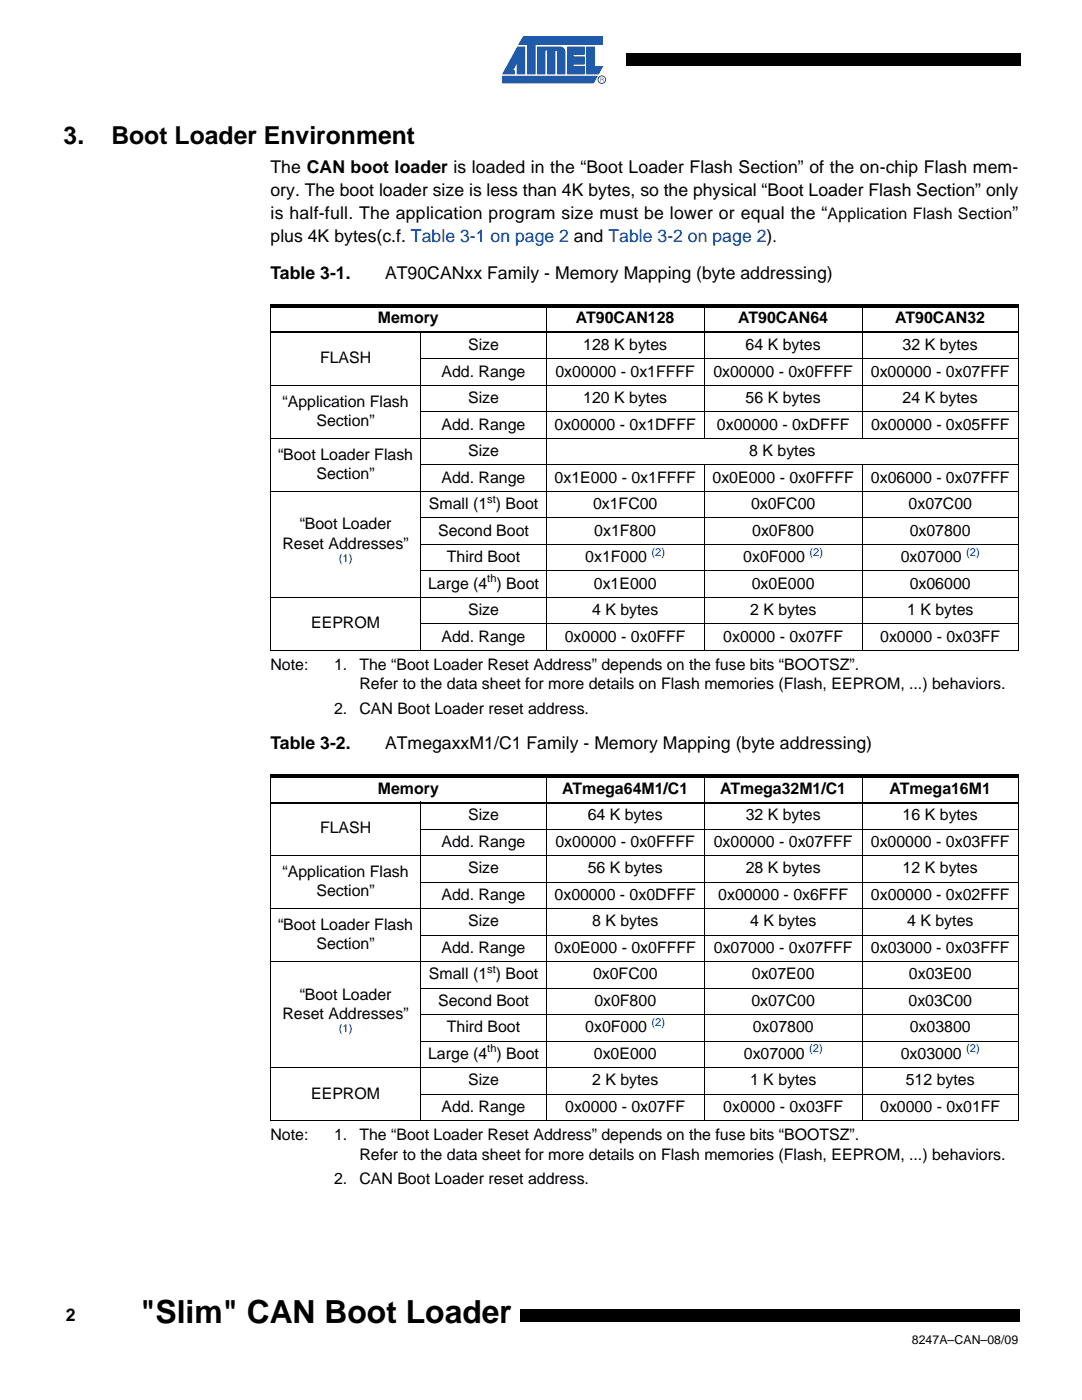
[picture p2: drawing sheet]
<svg xmlns="http://www.w3.org/2000/svg" width="216mm" height="279mm" viewBox="0 0 216 279" stroke-linecap="round" stroke-linejoin="round" font-family="sans-serif">
<defs><g id="words">
<text font-size="6.3" x="28" y="264">&quot;Slim&quot; CAN Boot Loader</text>
<g font-size="4.9">
<text x="12.7" y="28.7">3.</text>
<text x="22.2" y="28.7">Boot Loader Environment</text>
</g>
<g font-size="3.5">
<text x="54" y="34.5">The CAN boot loader is loaded in the “Boot Loader Flash Section” of the on-chip Flash mem-</text>
<text x="54" y="39">ory. The boot loader size is less than 4K bytes, so the physical “Boot Loader Flash Section” only</text>
<text x="54" y="43.6">is half-full. The application program size must be lower or equal the “Application Flash Section”</text>
<text x="54" y="48.2">plus 4K bytes(c.f. Table 3-1 on page 2 and Table 3-2 on page 2).</text>
<text x="54" y="55.6">Table 3-1.</text>
<text x="76.8" y="55.6">AT90CANxx Family - Memory Mapping (byte addressing)</text>
<text x="54" y="149.5">Table 3-2.</text>
<text x="76.8" y="149.5">ATmegaxxM1/C1 Family - Memory Mapping (byte addressing)</text>
<text x="13.1" y="263.7">2</text>
</g>
<g font-size="3.2">
<text x="75.4" y="64.6">Memory</text>
<text x="114.9" y="64.6">AT90CAN128</text>
<text x="147.3" y="64.6">AT90CAN64</text>
<text x="178.7" y="64.6">AT90CAN32</text>
<text x="93.4" y="69.9">Size</text>
<text x="116.4" y="69.9">128 K bytes</text>
<text x="148.8" y="69.9">64 K bytes</text>
<text x="180.1" y="69.9">32 K bytes</text>
<text x="63.9" y="72.5">FLASH</text>
<text x="88.1" y="75.1">Add. Range</text>
<text x="110.8" y="75.1">0x00000 - 0x1FFFF</text>
<text x="142.4" y="75.1">0x00000 - 0x0FFFF</text>
<text x="173.8" y="75.1">0x00000 - 0x07FFF</text>
<text x="56.4" y="81.1">“Application Flash</text>
<text x="93.4" y="80.4">Size</text>
<text x="116.4" y="80.4">120 K bytes</text>
<text x="148.8" y="80.4">56 K bytes</text>
<text x="180.1" y="80.4">24 K bytes</text>
<text x="63.2" y="85">Section”</text>
<text x="88.1" y="85.7">Add. Range</text>
<text x="110.7" y="85.7">0x00000 - 0x1DFFF</text>
<text x="143" y="85.7">0x00000 - 0xDFFF</text>
<text x="173.8" y="85.7">0x00000 - 0x05FFF</text>
<text x="55.5" y="91.7">“Boot Loader Flash</text>
<text x="63.2" y="95.6">Section”</text>
<text x="93.4" y="91">Size</text>
<text x="149.5" y="91">8 K bytes</text>
<text x="85.6" y="101.6">Small (1 ) Boot</text>
<text x="88.1" y="96.3">Add. Range</text>
<text x="110.7" y="96.3">0x1E000 - 0x1FFFF</text>
<text x="118.3" y="101.6">0x1FC00</text>
<text x="142.2" y="96.3">0x0E000 - 0x0FFFF</text>
<text x="149.9" y="101.6">0x0FC00</text>
<text x="173.8" y="96.3">0x06000 - 0x07FFF</text>
<text x="181.3" y="101.6">0x07C00</text>
<text x="59.8" y="105.7">“Boot Loader</text>
<text x="87.4" y="106.9">Second Boot</text>
<text x="118.6" y="106.9">0x1F800</text>
<text x="150.1" y="106.9">0x0F800</text>
<text x="181.5" y="106.9">0x07800</text>
<text x="56.4" y="109.5">Reset Addresses”</text>
<text x="89.2" y="112.2">Third Boot</text>
<text x="116.8" y="112.2">0x1F000</text>
<text x="148.3" y="112.2">0x0F000</text>
<text x="179.7" y="112.2">0x07000</text>
<text x="85.4" y="117.5">Large (4 ) Boot</text>
<text x="118.5" y="117.5">0x1E000</text>
<text x="150" y="117.5">0x0E000</text>
<text x="181.5" y="117.5">0x06000</text>
<text x="62.1" y="125.4">EEPROM</text>
<text x="93.4" y="122.8">Size</text>
<text x="118.2" y="122.8">4 K bytes</text>
<text x="149.7" y="122.8">2 K bytes</text>
<text x="181" y="122.8">1 K bytes</text>
<text x="88.1" y="128.1">Add. Range</text>
<text x="112.7" y="128.1">0x0000 - 0x0FFF</text>
<text x="144.3" y="128.1">0x0000 - 0x07FF</text>
<text x="175.6" y="128.1">0x0000 - 0x03FF</text>
<text x="54" y="133.7">Note:</text>
<text x="66.7" y="133.7">1.</text>
<text x="71.7" y="133.7">The “Boot Loader Reset Address” depends on the fuse bits “BOOTSZ”.</text>
<text x="71.7" y="137.6">Refer to the data sheet for more details on Flash memories (Flash, EEPROM, ...) behaviors.</text>
<text x="66.7" y="142.5">2.</text>
<text x="71.7" y="142.5">CAN Boot Loader reset address.</text>
<text x="75.4" y="158.4">Memory</text>
<text x="112.2" y="158.4">ATmega64M1/C1</text>
<text x="143.7" y="158.4">ATmega32M1/C1</text>
<text x="177.5" y="158.4">ATmega16M1</text>
<text x="63.9" y="166.3">FLASH</text>
<text x="93.4" y="163.7">Size</text>
<text x="117.3" y="163.7">64 K bytes</text>
<text x="148.8" y="163.7">32 K bytes</text>
<text x="180.1" y="163.7">16 K bytes</text>
<text x="88.1" y="169">Add. Range</text>
<text x="110.8" y="169">0x00000 - 0x0FFFF</text>
<text x="142.4" y="169">0x00000 - 0x07FFF</text>
<text x="173.8" y="169">0x00000 - 0x03FFF</text>
<text x="56.4" y="175">“Application Flash</text>
<text x="63.2" y="178.9">Section”</text>
<text x="88.1" y="179.6">Add. Range</text>
<text x="93.4" y="174.3">Size</text>
<text x="110.7" y="179.6">0x00000 - 0x0DFFF</text>
<text x="117.3" y="174.3">56 K bytes</text>
<text x="143.3" y="179.6">0x00000 - 0x6FFF</text>
<text x="148.8" y="174.3">28 K bytes</text>
<text x="173.8" y="179.6">0x00000 - 0x02FFF</text>
<text x="180.1" y="174.3">12 K bytes</text>
<text x="55.5" y="185.6">“Boot Loader Flash</text>
<text x="93.4" y="184.8">Size</text>
<text x="118.2" y="184.8">8 K bytes</text>
<text x="149.7" y="184.8">4 K bytes</text>
<text x="181" y="184.8">4 K bytes</text>
<text x="63.2" y="189.4">Section”</text>
<text x="88.1" y="190.1">Add. Range</text>
<text x="110.7" y="190.1">0x0E000 - 0x0FFFF</text>
<text x="142.4" y="190.1">0x07000 - 0x07FFF</text>
<text x="173.8" y="190.1">0x03000 - 0x03FFF</text>
<text x="85.6" y="195.4">Small (1 ) Boot</text>
<text x="118.4" y="195.4">0x0FC00</text>
<text x="150" y="195.4">0x07E00</text>
<text x="181.4" y="195.4">0x03E00</text>
<text x="56.4" y="203.4">Reset Addresses”</text>
<text x="59.8" y="199.5">“Boot Loader</text>
<text x="87.4" y="200.7">Second Boot</text>
<text x="118.6" y="200.7">0x0F800</text>
<text x="149.9" y="200.7">0x07C00</text>
<text x="181.3" y="200.7">0x03C00</text>
<text x="89.2" y="206">Third Boot</text>
<text x="116.8" y="206">0x0F000</text>
<text x="150.2" y="206">0x07800</text>
<text x="181.5" y="206">0x03800</text>
<text x="85.4" y="211.3">Large (4 ) Boot</text>
<text x="118.5" y="211.3">0x0E000</text>
<text x="148.4" y="211.3">0x07000</text>
<text x="179.7" y="211.3">0x03000</text>
<text x="62.1" y="219.2">EEPROM</text>
<text x="88.1" y="221.9">Add. Range</text>
<text x="93.4" y="216.6">Size</text>
<text x="112.8" y="221.9">0x0000 - 0x07FF</text>
<text x="118.1" y="216.6">2 K bytes</text>
<text x="144.3" y="221.9">0x0000 - 0x03FF</text>
<text x="149.7" y="216.6">1 K bytes</text>
<text x="175.6" y="221.9">0x0000 - 0x01FF</text>
<text x="180.7" y="216.6">512 bytes</text>
<text x="54" y="227.5">Note:</text>
<text x="66.7" y="227.5">1.</text>
<text x="71.7" y="227.5">The “Boot Loader Reset Address” depends on the fuse bits “BOOTSZ”.</text>
<text x="71.7" y="231.4">Refer to the data sheet for more details on Flash memories (Flash, EEPROM, ...) behaviors.</text>
<text x="66.7" y="236.4">2.</text>
<text x="71.7" y="236.4">CAN Boot Loader reset address.</text>
</g>
<text font-size="2.5" x="182" y="268.1">8247A–CAN–08/09</text>
<g font-size="2.2">
<text x="97.2" y="100.3">st</text>
<text x="97.2" y="116.2">th</text>
<text x="97.2" y="194.2">st</text>
<text x="97.2" y="210">th</text>
</g>
<g font-size="2.2" fill="#00f">
<text x="67.6" y="112.1">(1)</text>
<text x="130" y="110.9">(2)</text>
<text x="161.5" y="110.9">(2)</text>
<text x="192.8" y="110.9">(2)</text>
<text x="67.6" y="206">(1)</text>
<text x="130" y="204.7">(2)</text>
<text x="161.5" y="210">(2)</text>
<text x="192.8" y="210">(2)</text>
</g>
</g></defs>
<path d="M124.9 10.7h1.3v2.5h-1.3zM126.2 10.7h77.4v2.5h-77.4z" fill="#000"/>
<g fill="#fff">
<path d="M98.4 6h24.3v11.9h-24.3z"/>
<path d="M100.3 7.2h20.6v9.5h-20.6z"/>
</g>
<path d="M103.3 9.4h1.4v5.3h-1.5v-2.3l-1 1.8h.5v.5h-2.3z" fill="#1f5baa"/>
<path d="M103.3 9.4h1.4v5.3h-1.5v-2.3l-1 1.8h.5v.5h-2.3z" fill="none" stroke="#1f5baa" stroke-width=".2"/>
<path d="M117.1 9.4h1.5v3.9h1.6l-.8 1.5h-2.3z" fill="#1f5baa"/>
<path d="M117.1 9.4h1.5v3.9h1.6l-.8 1.5h-2.3z" fill="none" stroke="#1f5baa" stroke-width=".2"/>
<path d="M100.3 15.2h18.8l-.7 1.3h-18.1z" fill="#1f5baa"/>
<path d="M100.3 15.2h18.8l-.7 1.3h-18.1z" fill="none" stroke="#1f5baa" stroke-width=".2"/>
<path d="M104.5 7.2h15.7v1.7h-13.4v5.9h-1.5v-5.9h-1.8z" fill="#1f5baa"/>
<path d="M104.5 7.2h15.7v1.7h-13.4v5.9h-1.5v-5.9h-1.8z" fill="none" stroke="#1f5baa" stroke-width=".2"/>
<path d="M107.3 9.4h4.3a1 1 0 0 1 1.1 1.1v4.3h-1.4v-4.4a.49 .49 0 0 0-.6-.4v4.8h-1.4v-4.8h-.6v4.8h-1.4z" fill="#1f5baa"/>
<path d="M107.3 9.4h4.3a1 1 0 0 1 1.1 1.1v4.3h-1.4v-4.4a.49 .49 0 0 0-.6-.4v4.8h-1.4v-4.8h-.6v4.8h-1.4z" fill="none" stroke="#1f5baa" stroke-width=".2"/>
<path d="M113.3 9.4h3.3v1.5h-2.2v.4h2.2v1.5h-2.2v.5h2.2v1.5h-3.3z" fill="#1f5baa"/>
<g fill="none" stroke="#1f5baa" stroke-width=".2">
<path d="M113.3 9.4h3.3v1.5h-2.2v.4h2.2v1.5h-2.2v.5h2.2v1.5h-3.3z"/>
<circle cx="120.1" cy="15.9" r=".75"/>
</g>
<path d="M119.9 15.6h.4v.2l-.4 .1zM119.8 15.5v.8h.1v-.4l.4 .1v.3h.1l-.1-.8z" fill="#1f5baa"/>
<path d="M103.9 261.3h112v2.5h-112z" fill="#000"/>
<path d="M203.6 251.8h12.3v18.8h-12.3z" fill="#fff"/>
<g fill="none" stroke="#000" stroke-width=".2">
<path d="M53.9 76.9h149.4M54 61.4v68.3M83.9 71.6h119.4M84 66.1v63.8M109 60.7v69.2M140.5 60.7v26.8M172 60.7v26.8M203.2 61.4v68.3M53.9 87.5h149.4M53.9 98.1h149.4M83.9 82.2h119.4M83.9 92.8h119.4"/>
<path d="M140.5 92.7v37.2M172 92.7v37.2M53.9 119.2h149.4M83.9 103.4h119.4M83.9 108.6h119.4M83.9 113.9h119.4M53.9 129.8h149.4M83.9 124.5h119.4M54 155.2v68.4M84 160v63.8M109 154.5v69.3M140.5 154.5v69.3"/>
<path d="M172 154.5v69.3M203.2 155.2v68.4M53.9 170.8h149.4M83.9 165.5h119.4M83.9 176h119.4M53.9 181.3h149.4M53.9 191.9h149.4M83.9 186.6h119.4M83.9 197.2h119.4M53.9 213.1h149.4M83.9 202.5h119.4M83.9 207.8h119.4"/>
<path d="M83.9 218.4h119.4M53.9 223.7h149.4"/>
</g>
<path d="M53.9 60.7h149.4v.7h-149.4zM53.9 154.5h149.4v.7h-149.4z" fill="#000"/>
<path d="M53.9 66.3h149.4M53.9 160.2h149.4" fill="none" stroke="#000" stroke-width=".36"/>
<use href="#words"/>
</svg>
